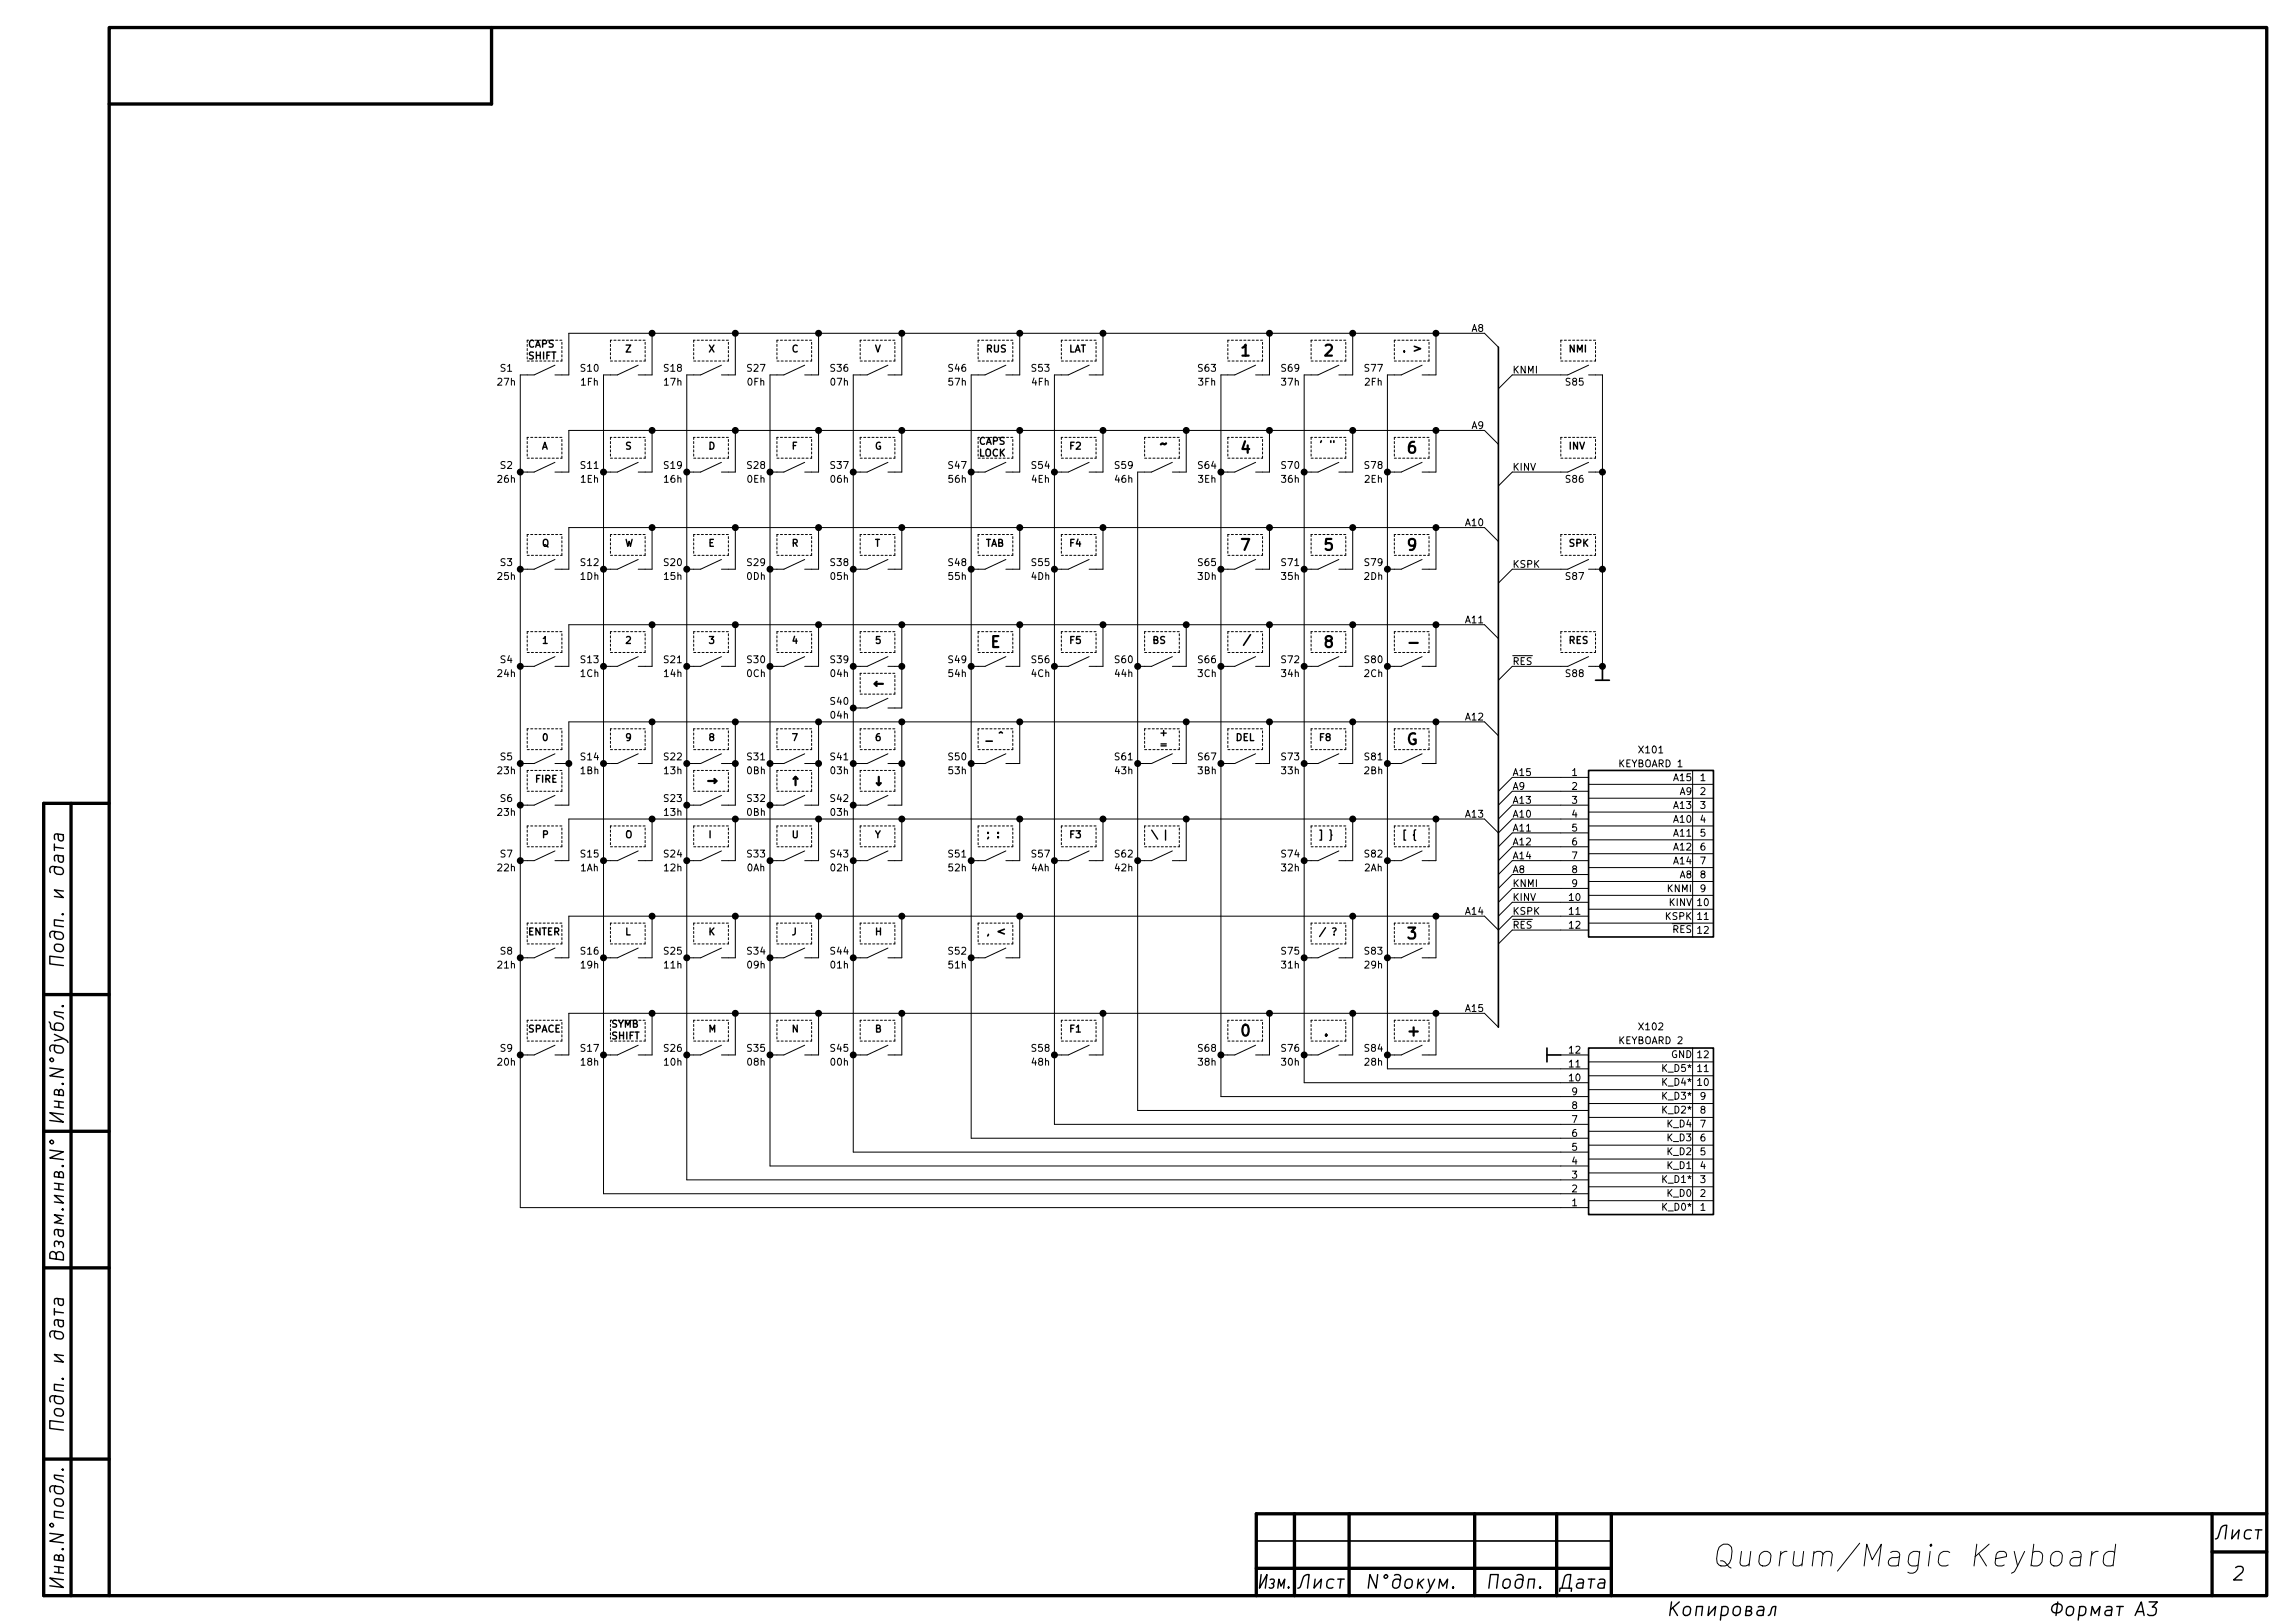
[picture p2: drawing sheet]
<svg xmlns="http://www.w3.org/2000/svg" width="420mm" height="297mm" viewBox="0 0 420 297" stroke-linecap="round" stroke-linejoin="round" font-family="sans-serif">
<defs><g id="words">
<text font-size="5.6" x="322.6" y="286.8">Quorum/Magic Keyboard</text>
<g font-size="3.5">
<text x="11.7" y="197.4" transform="rotate(-90 11.7 197.4)">.N°.</text>
<text x="11.7" y="222.4" transform="rotate(-90 11.7 222.4)">..N°</text>
<text x="11.7" y="282.4" transform="rotate(-90 11.7 282.4)">.N°.</text>
<text x="233.1" y="290.8">.</text>
<text x="256.1" y="290.8">N°.</text>
<text x="409" y="289.3">2</text>
<text x="375.9" y="295.8">A3</text>
</g>
<g font-size="2.8">
<text x="226.8" y="65.2">1</text>
<text x="242.1" y="65.2">2</text>
<text x="226.8" y="83">4</text>
<text x="257.3" y="83">6</text>
<text x="226.8" y="100.7">7</text>
<text x="242.1" y="100.7">5</text>
<text x="257.3" y="100.7">9</text>
<text x="181.1" y="118.5">E</text>
<text x="242.1" y="118.5">8</text>
<text x="257.3" y="136.3">G</text>
<text x="257.3" y="171.9">3</text>
<text x="226.8" y="189.6">0</text>
<text x="242.1" y="189.6">.</text>
<text x="257.3" y="189.6">+</text>
</g>
<g font-size="2.1">
<text x="241.3" y="82.3">' &quot;</text>
<text x="180.3" y="135.6">_ ^</text>
<text x="180.3" y="153.4">; :</text>
</g>
<g font-size="1.8">
<text x="96.5" y="63.6">CAPS</text>
<text x="96.5" y="65.8">SHIFT</text>
<text x="114.3" y="64.5">Z</text>
<text x="129.5" y="64.5">X</text>
<text x="144.8" y="64.5">C</text>
<text x="160" y="64.5">V</text>
<text x="180.3" y="64.5">RUS</text>
<text x="195.6" y="64.5">LAT</text>
<text x="269.5" y="60.7">A8</text>
<text x="287" y="64.5">NMI</text>
<text x="91.2" y="70.6">27h</text>
<text x="91.6" y="68">S1</text>
<text x="106.4" y="68">S10</text>
<text x="106.4" y="70.6">1Fh</text>
<text x="121.6" y="68">S18</text>
<text x="121.7" y="70.6">17h</text>
<text x="136.9" y="68">S27</text>
<text x="136.9" y="70.6">0Fh</text>
<text x="152.1" y="68">S36</text>
<text x="152.1" y="70.6">07h</text>
<text x="173.7" y="68">S46</text>
<text x="173.7" y="70.6">57h</text>
<text x="188.9" y="68">S53</text>
<text x="188.9" y="70.6">4Fh</text>
<text x="219.4" y="68">S63</text>
<text x="219.4" y="70.6">3Fh</text>
<text x="234.6" y="68">S69</text>
<text x="234.7" y="70.6">37h</text>
<text x="249.9" y="68">S77</text>
<text x="249.9" y="70.6">2Fh</text>
<text x="276.9" y="68.4">KNMI</text>
<text x="286.7" y="70.6">S85</text>
<text x="99.1" y="82.3">A</text>
<text x="114.3" y="82.3">S</text>
<text x="129.5" y="82.3">D</text>
<text x="144.8" y="82.3">F</text>
<text x="160" y="82.3">G</text>
<text x="179.1" y="81.4">CAPS</text>
<text x="179.1" y="83.6">LOCK</text>
<text x="195.6" y="82.3">F2</text>
<text x="269.5" y="78.5">A9</text>
<text x="287" y="82.3">INV</text>
<text x="91.2" y="88.4">26h</text>
<text x="91.6" y="85.8">S2</text>
<text x="106.3" y="88.4">1Eh</text>
<text x="106.4" y="85.8">S11</text>
<text x="121.6" y="85.8">S19</text>
<text x="121.7" y="88.4">16h</text>
<text x="136.8" y="88.4">0Eh</text>
<text x="136.9" y="85.8">S28</text>
<text x="152.1" y="85.8">S37</text>
<text x="152.1" y="88.4">06h</text>
<text x="173.7" y="85.8">S47</text>
<text x="173.7" y="88.4">56h</text>
<text x="188.9" y="88.4">4Eh</text>
<text x="188.9" y="85.8">S54</text>
<text x="204.2" y="85.8">S59</text>
<text x="204.2" y="88.4">46h</text>
<text x="219.4" y="88.4">3Eh</text>
<text x="219.4" y="85.8">S64</text>
<text x="234.6" y="85.8">S70</text>
<text x="234.7" y="88.4">36h</text>
<text x="249.8" y="88.4">2Eh</text>
<text x="249.9" y="85.8">S78</text>
<text x="276.9" y="86.1">KINV</text>
<text x="286.7" y="88.4">S86</text>
<text x="99.1" y="100.1">Q</text>
<text x="114.3" y="100.1">W</text>
<text x="129.5" y="100.1">E</text>
<text x="144.8" y="100.1">R</text>
<text x="160" y="100.1">T</text>
<text x="180.3" y="100.1">TAB</text>
<text x="195.6" y="100.1">F4</text>
<text x="268.5" y="96.3">A10</text>
<text x="287" y="100.1">SPK</text>
<text x="91.2" y="106.1">25h</text>
<text x="91.6" y="103.6">S3</text>
<text x="106.3" y="106.1">1Dh</text>
<text x="106.4" y="103.6">S12</text>
<text x="121.6" y="103.6">S20</text>
<text x="121.7" y="106.1">15h</text>
<text x="136.8" y="106.1">0Dh</text>
<text x="136.9" y="103.6">S29</text>
<text x="152.1" y="103.6">S38</text>
<text x="152.1" y="106.1">05h</text>
<text x="173.7" y="103.6">S48</text>
<text x="173.7" y="106.1">55h</text>
<text x="188.8" y="106.1">4Dh</text>
<text x="188.9" y="103.6">S55</text>
<text x="219.3" y="106.1">3Dh</text>
<text x="219.4" y="103.6">S65</text>
<text x="234.6" y="103.6">S71</text>
<text x="234.7" y="106.1">35h</text>
<text x="249.8" y="106.1">2Dh</text>
<text x="249.9" y="103.6">S79</text>
<text x="276.9" y="103.9">KSPK</text>
<text x="286.7" y="106.1">S87</text>
<text x="99.1" y="117.8">1</text>
<text x="114.3" y="117.8">2</text>
<text x="129.5" y="117.8">3</text>
<text x="144.8" y="117.8">4</text>
<text x="160" y="117.8">5</text>
<text x="195.6" y="117.8">F5</text>
<text x="210.8" y="117.8">BS</text>
<text x="268.5" y="114.1">A11</text>
<text x="287" y="117.8">RES</text>
<text x="91.2" y="123.9">24h</text>
<text x="91.6" y="121.4">S4</text>
<text x="106.3" y="123.9">1Ch</text>
<text x="106.4" y="121.4">S13</text>
<text x="121.6" y="121.4">S21</text>
<text x="121.7" y="123.9">14h</text>
<text x="136.8" y="123.9">0Ch</text>
<text x="136.9" y="121.4">S30</text>
<text x="152.1" y="121.4">S39</text>
<text x="152.1" y="123.9">04h</text>
<text x="173.7" y="121.4">S49</text>
<text x="173.7" y="123.9">54h</text>
<text x="188.8" y="123.9">4Ch</text>
<text x="188.9" y="121.4">S56</text>
<text x="204.2" y="121.4">S60</text>
<text x="204.2" y="123.9">44h</text>
<text x="219.3" y="123.9">3Ch</text>
<text x="219.4" y="121.4">S66</text>
<text x="234.6" y="121.4">S72</text>
<text x="234.7" y="123.9">34h</text>
<text x="249.8" y="123.9">2Ch</text>
<text x="249.9" y="121.4">S80</text>
<text x="276.9" y="121.7">RES</text>
<text x="286.7" y="123.9">S88</text>
<text x="152.1" y="129">S40</text>
<text x="152.1" y="131.5">04h</text>
<text x="268.5" y="131.9">A12</text>
<text x="99.1" y="135.6">0</text>
<text x="114.3" y="135.6">9</text>
<text x="129.5" y="135.6">8</text>
<text x="144.8" y="135.6">7</text>
<text x="160" y="135.6">6</text>
<text x="212.1" y="134.7">+</text>
<text x="212.1" y="136.9">=</text>
<text x="226.1" y="135.6">DEL</text>
<text x="241.3" y="135.6">F8</text>
<text x="300.2" y="137.9">X101</text>
<text x="91.2" y="141.7">23h</text>
<text x="91.6" y="139.2">S5</text>
<text x="97.8" y="143.2">FIRE</text>
<text x="106.3" y="141.7">1Bh</text>
<text x="106.4" y="139.2">S14</text>
<text x="121.6" y="139.2">S22</text>
<text x="121.7" y="141.7">13h</text>
<text x="136.8" y="141.7">0Bh</text>
<text x="136.9" y="139.2">S31</text>
<text x="152.1" y="139.2">S41</text>
<text x="152.1" y="141.7">03h</text>
<text x="173.7" y="139.2">S50</text>
<text x="173.7" y="141.7">53h</text>
<text x="204.2" y="139.2">S61</text>
<text x="204.2" y="141.7">43h</text>
<text x="219.3" y="141.7">3Bh</text>
<text x="219.4" y="139.2">S67</text>
<text x="234.6" y="139.2">S73</text>
<text x="234.7" y="141.7">33h</text>
<text x="249.8" y="141.7">2Bh</text>
<text x="249.9" y="139.2">S81</text>
<text x="276.9" y="142">A15</text>
<text x="287.8" y="142">1</text>
<text x="296.4" y="140.4">KEYBOARD 1</text>
<text x="306.4" y="143">A15</text>
<text x="311.3" y="143">1</text>
<text x="91.2" y="149.3">23h</text>
<text x="91.6" y="146.8">S6</text>
<text x="121.6" y="146.8">S23</text>
<text x="121.7" y="149.3">13h</text>
<text x="136.8" y="149.3">0Bh</text>
<text x="136.9" y="146.8">S32</text>
<text x="152.1" y="146.8">S42</text>
<text x="152.1" y="149.3">03h</text>
<text x="268.5" y="149.6">A13</text>
<text x="276.9" y="144.6">A9</text>
<text x="276.9" y="147.1">A13</text>
<text x="276.9" y="149.6">A10</text>
<text x="287.8" y="144.6">2</text>
<text x="287.8" y="147.1">3</text>
<text x="287.8" y="149.6">4</text>
<text x="306.4" y="148">A13</text>
<text x="307.5" y="145.5">A9</text>
<text x="311.3" y="145.5">2</text>
<text x="311.3" y="148">3</text>
<text x="99.1" y="153.4">P</text>
<text x="114.3" y="153.4">O</text>
<text x="129.5" y="153.4">I</text>
<text x="144.8" y="153.4">U</text>
<text x="160" y="153.4">Y</text>
<text x="195.6" y="153.4">F3</text>
<text x="276.9" y="152.2">A11</text>
<text x="276.9" y="154.7">A12</text>
<text x="287.8" y="152.2">5</text>
<text x="287.8" y="154.7">6</text>
<text x="306.4" y="150.6">A10</text>
<text x="306.4" y="153.1">A11</text>
<text x="306.4" y="155.7">A12</text>
<text x="311.3" y="150.6">4</text>
<text x="311.3" y="153.1">5</text>
<text x="311.3" y="155.7">6</text>
<text x="91.2" y="159.5">22h</text>
<text x="91.6" y="156.9">S7</text>
<text x="106.3" y="159.5">1Ah</text>
<text x="106.4" y="156.9">S15</text>
<text x="121.6" y="156.9">S24</text>
<text x="121.7" y="159.5">12h</text>
<text x="136.8" y="159.5">0Ah</text>
<text x="136.9" y="156.9">S33</text>
<text x="152.1" y="156.9">S43</text>
<text x="152.1" y="159.5">02h</text>
<text x="173.7" y="156.9">S51</text>
<text x="173.7" y="159.5">52h</text>
<text x="188.8" y="159.5">4Ah</text>
<text x="188.9" y="156.9">S57</text>
<text x="204.2" y="156.9">S62</text>
<text x="204.2" y="159.5">42h</text>
<text x="234.6" y="156.9">S74</text>
<text x="234.7" y="159.5">32h</text>
<text x="249.8" y="159.5">2Ah</text>
<text x="249.9" y="156.9">S82</text>
<text x="276.9" y="157.3">A14</text>
<text x="276.9" y="159.8">A8</text>
<text x="287.8" y="157.3">7</text>
<text x="287.8" y="159.8">8</text>
<text x="306.4" y="158.2">A14</text>
<text x="307.5" y="160.7">A8</text>
<text x="311.3" y="158.2">7</text>
<text x="311.3" y="160.7">8</text>
<text x="268.5" y="167.4">A14</text>
<text x="276.9" y="162.3">KNMI</text>
<text x="276.9" y="167.4">KSPK</text>
<text x="276.9" y="164.9">KINV</text>
<text x="287.3" y="164.9">10</text>
<text x="287.3" y="167.4">11</text>
<text x="287.8" y="162.3">9</text>
<text x="305.2" y="163.3">KNMI</text>
<text x="305.5" y="165.8">KINV</text>
<text x="310.8" y="165.8">10</text>
<text x="311.3" y="163.3">9</text>
<text x="96.5" y="171.2">ENTER</text>
<text x="114.3" y="171.2">L</text>
<text x="129.5" y="171.2">K</text>
<text x="144.8" y="171.2">J</text>
<text x="160" y="171.2">H</text>
<text x="276.9" y="170">RES</text>
<text x="287.3" y="170">12</text>
<text x="304.9" y="168.4">KSPK</text>
<text x="306.2" y="170.8">RES</text>
<text x="310.8" y="168.4">11</text>
<text x="310.8" y="170.9">12</text>
<text x="91.2" y="177.3">21h</text>
<text x="91.6" y="174.7">S8</text>
<text x="106.4" y="174.7">S16</text>
<text x="106.4" y="177.3">19h</text>
<text x="121.6" y="174.7">S25</text>
<text x="121.7" y="177.3">11h</text>
<text x="136.9" y="174.7">S34</text>
<text x="136.9" y="177.3">09h</text>
<text x="152.1" y="174.7">S44</text>
<text x="152.1" y="177.3">01h</text>
<text x="173.7" y="174.7">S52</text>
<text x="173.7" y="177.3">51h</text>
<text x="234.6" y="174.7">S75</text>
<text x="234.7" y="177.3">31h</text>
<text x="249.9" y="174.7">S83</text>
<text x="249.9" y="177.3">29h</text>
<text x="268.5" y="185.2">A15</text>
<text x="96.5" y="189">SPACE</text>
<text x="111.8" y="188.1">SYMB</text>
<text x="111.8" y="190.2">SHIFT</text>
<text x="129.5" y="189">M</text>
<text x="144.8" y="189">N</text>
<text x="160" y="189">B</text>
<text x="195.6" y="189">F1</text>
<text x="296.4" y="191.1">KEYBOARD 2</text>
<text x="300.2" y="188.6">X102</text>
<text x="91.2" y="195">20h</text>
<text x="91.6" y="192.5">S9</text>
<text x="106.4" y="192.5">S17</text>
<text x="106.4" y="195">18h</text>
<text x="121.6" y="192.5">S26</text>
<text x="121.7" y="195">10h</text>
<text x="136.9" y="192.5">S35</text>
<text x="136.9" y="195">08h</text>
<text x="152.1" y="192.5">S45</text>
<text x="152.1" y="195">00h</text>
<text x="188.9" y="192.5">S58</text>
<text x="189" y="195">48h</text>
<text x="219.4" y="192.5">S68</text>
<text x="219.5" y="195">38h</text>
<text x="234.6" y="192.5">S76</text>
<text x="234.7" y="195">30h</text>
<text x="249.9" y="192.5">S84</text>
<text x="249.9" y="195">28h</text>
<text x="287.3" y="197.9">10</text>
<text x="287.3" y="195.4">11</text>
<text x="287.3" y="192.8">12</text>
<text x="304.4" y="196.2">K_D5*</text>
<text x="305.9" y="193.6">GND</text>
<text x="310.8" y="196.2">11</text>
<text x="310.8" y="193.7">12</text>
<text x="287.8" y="203">8</text>
<text x="287.8" y="200.4">9</text>
<text x="304.4" y="203.8">K_D2*</text>
<text x="304.4" y="201.3">K_D3*</text>
<text x="304.4" y="198.7">K_D4*</text>
<text x="310.8" y="198.7">10</text>
<text x="311.3" y="203.8">8</text>
<text x="311.3" y="201.3">9</text>
<text x="287.8" y="208.1">6</text>
<text x="287.8" y="205.5">7</text>
<text x="305.2" y="208.9">K_D3</text>
<text x="305.2" y="206.3">K_D4</text>
<text x="311.3" y="208.9">6</text>
<text x="311.3" y="206.4">7</text>
<text x="287.8" y="215.7">3</text>
<text x="287.8" y="213.1">4</text>
<text x="287.8" y="210.6">5</text>
<text x="305.2" y="214">K_D1</text>
<text x="305.2" y="211.4">K_D2</text>
<text x="311.3" y="214">4</text>
<text x="311.3" y="211.4">5</text>
<text x="287.8" y="220.8">1</text>
<text x="287.8" y="218.2">2</text>
<text x="304.4" y="221.6">K_D0*</text>
<text x="304.4" y="216.5">K_D1*</text>
<text x="305.2" y="219">K_D0</text>
<text x="311.3" y="221.6">1</text>
<text x="311.3" y="219.1">2</text>
<text x="311.3" y="216.5">3</text>
</g>
</g></defs>
<g fill="none" stroke="#000" stroke-width=".61">
<path d="M20 5h395v287h-395zM90 5v14h-70M13 147v145M20 147h-12v145h12M8 182h12M8 207h12M8 232h12M8 267h12M237 277v15M247 277v15M270 277v15M285 277v15"/>
<path d="M295 277v15M405 277v15M415 277h-185v15M230 287h65M405 284h10"/>
</g>
<g fill="none" stroke="#000" stroke-width=".25">
<path d="M10 154.5v1.2M10 155.1l1.6 .2M10.2 158.6l-.1 .1a.86 .86 0 0 0 .3 1.3h1a.71 .71 0 0 0-.3-1.2l-1.5-.2-.3 .1-.2 .3 .1 .7M10.5 156.6l.2 .8a.54 .54 0 0 0 .8 .3l.1-.2-.1-.8M10.5 152.6l.2 .9a.54 .54 0 0 0 .8 .3l.1-.2-.1-.8M11.6 156.7l-1.5-.1-.1 .2 .1 .8M11.6 152.8l-1.5-.1-.1 .2 .1 .8M210.8 151.9l1.1 1.7M213.4 151.9v1.9M241.6 151.9h.3v1.9h-.3M243.5 151.9h.1l.1 .8 .2 .1-.2 .2-.1 .8h-.1M257.4 151.9h-.4v1.9h.4"/>
<path d="M259.2 151.9h-.2l-.1 .8-.2 .1 .2 .2 .1 .8h.2M10.1 173l.3-.2 .7 .1a.69 .69 0 0 1 .5 .6 .69 .69 0 0 1-.5 .7l-.7-.1a.75 .75 0 0 1-.3-1.1zM10.2 170.5l-.1 .1a.86 .86 0 0 0 .3 1.2l.7 .1a.66 .66 0 0 0 .6-.6 .66 .66 0 0 0-.6-.7l-1.5-.2-.3 .1-.2 .3 .1 .8M11.4 167.3l.1-.1 .1 .1-.1 .1-.1-.1h.2M11.6 175.3l-2.5-.3v1.4l2.5 .3M11.6 168.5l-1.6-.2v1.1l1.6 .2M11.6 163.1l-1.6-.2 1.6 1.4-1.6-.2M242.7 169.8l-1.1 1.6M244 169.9l.4-.1 .2 .2-.4 .6M244.2 171v.1M9 187l.2 .4v.5l.3 .4 .2 .1 1.4 .2a.66 .66 0 0 0 .6-.6 .66 .66 0 0 0-.6-.7l-.7-.1-.3 .2a.85 .85 0 0 0 .1 1.1M10 189.3l2.2 1.1 .2 .4"/>
<path d="M10.8 199.8l.1-.3 .4-.1 .2 .2 .1 .2v.7l-1.6-.2 .1-.8 .2-.1 .4 .2 .1 .8M11.4 198.4l.1-.1 .1 .1-.1 .1-.1-.1h.2M11.4 184.1l.1-.1 .1 .2-.1 .1-.1-.2 .2 .1M11.6 185.4l-1.6-.2 .1 .5 1.2 .4 .3 .4M11.6 190.1l-1.6 .4M9.1 210.5l2.5 .3-2.5 1.1 2.5 .3M9.2 208.7l.3-.1 .2 .2 .1 .3-.1 .2-.2 .1-.3-.2-.1-.2zM10 202.6l1.6 .2M10 201.5l1.6 .2M10.8 214.9l.1-.4 .4-.1 .2 .2 .1 .2v.8l-1.6-.2 .1-.9 .2-.1 .4 .2 .1 .9M10.8 201.6v1.1M11.4 213.4l.1-.1 .1 .1-.1 .1-.1-.1h.2"/>
<path d="M11.6 203.9l-2.5-.3 2.5 1.8-2.5-.3M10 239.5v1.2M10.1 228.2l-.1-.3 .1-.7 .3-.1 .4 .4 .1-.2 .4-.1 .3 .4-.1 .7M10.3 229.6l.1-.3a.72 .72 0 0 1 1.2 .4v.9l-2.5-.3v-.8a.61 .61 0 0 1 .7-.5 .61 .61 0 0 1 .5 .6v.8M10.5 225l.2 .9a.52 .52 0 0 0 .8 .3l.1-.2-.1-.9M10.5 237.7l.2 .8a.54 .54 0 0 0 .8 .3l.1-.2-.1-.8M10.8 227.5v.3M11.6 225.2l-1.5-.1-.1 .2 .1 .7M11.6 222.5l-1.6-.2 1.3 .9-1.3 .6 1.6 .2M11.6 237.8l-1.5-.1-.1 .2 .1 .8M10 240.1l1.6 .2M10.1 258l.3-.2 .7 .1a.69 .69 0 0 1 .5 .6 .69 .69 0 0 1-.5 .7l-.7-.1a.75 .75 0 0 1-.3-1.1z"/>
<path d="M10.2 255.5l-.1 .1a.86 .86 0 0 0 .3 1.3h.7a.66 .66 0 0 0 .6-.6 .66 .66 0 0 0-.6-.7l-1.5-.2-.3 .1-.2 .3 .1 .8M10.2 243.6l-.1 .1a.86 .86 0 0 0 .3 1.3h1a.71 .71 0 0 0-.3-1.2l-1.5-.2-.3 .1-.2 .3 .1 .7M10.5 241.6l.2 .8a.54 .54 0 0 0 .8 .4l.1-.3-.1-.8M11.4 252.3l.1-.1 .1 .2-.1 .1-.1-.2 .2 .1M11.6 253.6l-1.6-.2v1l1.6 .2M11.6 248.1l-1.6-.2 1.6 1.4-1.6-.2M11.6 241.7l-1.5-.1-.1 .2 .1 .8M10.1 274.5l.3-.2 .7 .1a.69 .69 0 0 1 .5 .6 .69 .69 0 0 1-.5 .7l-.7-.1a.75 .75 0 0 1-.3-1.1zM10.2 272l-.1 .1a.86 .86 0 0 0 .3 1.2l.7 .1a.66 .66 0 0 0 .6-.6 .66 .66 0 0 0-.6-.7l-1.5-.2-.3 .1-.2 .3 .1 .8M11.4 268.9l.1-.1 .1 .2-.1 .1-.1-.2 .2 .1M11.6 260.3l-2.5-.3v1.4l2.5 .3M11.6 270.2l-1.6-.2 .1 .5 1.2 .5 .3 .3"/>
<path d="M408.8 280l-.2 1.6 1.3-1.6-.2 1.6M412.9 280h1.2M413.5 280l-.2 1.6M10 287.7l1.6 .2M10 286.7l1.6 .2M10.8 285l.1-.4h.4l.2 .1 .1 .3v.7l-1.6-.2 .1-.8 .2-.1 .4 .1 .1 .9M10.8 286.8v1M11.4 283.5l.1-.1 .1 .2-.1 .1-.1-.2 .2 .1M11.6 289.1l-2.5-.3 2.5 1.7-2.5-.3M230.9 288.2l-.3 2.5 1.4-2.5-.4 2.5M232.5 289.1l.2-.1 .5 .1a.49 .49 0 0 1-.2 .7 .46 .46 0 0 1 .2 .5 .46 .46 0 0 1-.3 .4l-.5-.2M233.9 290.7l.2-1.7 .4 1.3 .7-1.3-.2 1.7"/>
<path d="M235.9 290.4v.3M237.6 290.7l.4-.2 .1-.2 .4-1.4a.98 .98 0 0 1 1.2-.7l-.3 2.5M240.8 289l-.2 1.7 1.3-1.7-.2 1.7M244.2 289.1a.86 .86 0 0 0-1.2 .4l-.1 .7 .2 .3 .2 .2 .7-.2M244.9 289h1.2M245.5 289l-.2 1.7M252.2 288.2l-.3 2.5-1.1-2.5-.3 2.5M253.5 288.3l.3-.1 .2 .1 .1 .2-.2 .3-.2 .1-.3-.1v-.3zM255.3 288.3l.7-.1 .3 .2 .1 .3-.2 1.5a.67 .67 0 0 1-.6 .5 .67 .67 0 0 1-.7-.5l.1-.7 .2-.3a.82 .82 0 0 1 1.2 0M262.7 289l-1.2 2.2-.3 .3M263.4 290.7l.2-1.7 .6 1.3 .8-1.3-.2 1.7M266 290.4l.1 .1-.1 .2-.1-.2 .1-.1v.3"/>
<path d="M272.6 290.7l.3-2.5h1.4l-.3 2.5M275.5 289.1a.64 .64 0 0 1 1 .4l-.1 .7a.69 .69 0 0 1-.6 .5 .69 .69 0 0 1-.7-.5l.1-.7zM277.7 288.3l.8-.1 .3 .2 .1 .3-.2 1.5a.67 .67 0 0 1-.7 .5 .67 .67 0 0 1-.6-.5v-.7a.82 .82 0 0 1 1.4-.3M279.7 290.7l.2-1.7h1l-.2 1.7M282 290.4l.1 .1-.2 .2-.1-.2 .2-.1-.1 .3M285.5 291.2l.1-.5h2.1v.5M286 290.7l.6-2.3 .4-.2h.6l-.4 2.5M288.9 289.1l.2-.1 .7 .1 .1 .3-.2 1.3M289.9 289.6l-.9 .1a.5 .5 0 0 0-.4 .5 .5 .5 0 0 0 .3 .5l.9-.2M290.8 289h1.2M291.4 289l-.2 1.7M292.8 289.1l.2-.1 .7 .1 .1 .3-.2 1.3"/>
<path d="M293.8 289.6l-.9 .1a.5 .5 0 0 0-.4 .5 .5 .5 0 0 0 .3 .5l.9-.2M306 293.2l-.3 2.5M306.2 294.2l.9 1.5M307.4 293.2l-1.6 1.4M308.4 294.2a.66 .66 0 0 1 .6-.2 .66 .66 0 0 1 .5 .5l-.1 .7a.67 .67 0 0 1-.6 .5 .67 .67 0 0 1-.7-.5zM310.4 295.7l.2-1.7h1.1l-.2 1.7M312.9 294l-.2 1.7 1.4-1.7-.2 1.7M315.3 294.1l.2-.1 .7 .1 .2 .4-.1 .7a.81 .81 0 0 1-1.2 .3M315.3 294l-.3 2.5M317.5 294.2a.64 .64 0 0 1 .6-.2 .64 .64 0 0 1 .5 .5v.7a.69 .69 0 0 1-.7 .5 .69 .69 0 0 1-.7-.5zM319.7 294.8l.8-.1 .2-.2-.1-.4-.8-.1-.2 1.7h.7l.2-.2 .2-.3-.1-.2-.3-.2M321.9 294.1l.2-.1 .7 .1 .1 .3-.1 1.3"/>
<path d="M322.9 294.6l-.9 .1a.55 .55 0 0 0-.3 .8l.2 .2 .9-.2M323.7 295.7l.4-.4 .4-1.2 .6-.1-.2 1.7M380.7 294.1l.3-.1 .7 .1 .2 .4-.1 .7a.82 .82 0 0 1-1.2 .3M382.8 295.7l.2-1.7 .6 1.3 .9-1.3-.3 1.7M385.6 294.1l.3-.1 .7 .1 .1 .3-.2 1.3M386.6 294.6l-.8 .1a.52 .52 0 0 0-.4 .8l.2 .2 .9-.2M387.5 294h1.2M388.1 294l-.2 1.7M390.9 295.7l1.1-2.5 .5 2.5M391.2 295h1.2M393.4 293.2h1.6l-1 .9h.4l.3 .3 .1 .2-.2 .8-.4 .3h-.7l-.3-.3M405.6 281.6l.4-.1 .1-.2 .4-1.4a.98 .98 0 0 1 1.2-.7l-.3 2.4"/>
<path d="M412.2 280.1a.86 .86 0 0 0-1.3 .4v.9l.4 .2 .7-.1"/>
</g>
<g fill="none" stroke="#000" stroke-width=".3">
<path d="M257.1 64.2v.2M258.9 63.4l1.2 .4-1.2 .4M274.3 63.5v124.5M244.2 80.7v.3M228.9 116.2l-1.2 1.9M292.1 124.5h2.5M293.4 122v2.5M290.8 141h22.9v30.5h-22.9zM180.9 171l-.1 .3M183.9 170.1l-1.2 .4 1.2 .4M283.2 191.8v2.5M283.2 193.1h2.5"/>
<path d="M290.8 191.8h22.9v30.5h-22.9zM230 282h65"/>
</g>
<g fill="none" stroke="#000" stroke-width=".18">
<path d="M101.6 66.8l-3.8 1.8h-2.6v152.4h195.6M116.8 66.8l-3.8 1.8h-2.5v149.9h180.3M119.4 61v7.6h-2.6M119.4 78.8v7.6h-2.6M132.1 66.8l-3.8 1.8h-2.6v147.3h165.1M134.6 61v7.6h-2.5M134.6 78.8v7.6h-2.5M147.3 66.8l-3.8 1.8h-2.5v144.8h149.8M149.9 61v7.6h-2.6M149.9 78.8v7.6h-2.6M162.6 66.8l-3.9 1.8h-2.5v142.3h134.6M165.1 61v7.6h-2.5"/>
<path d="M165.1 78.8v7.6h-2.5M184.1 66.8l-3.8 1.8h-2.5v139.7h113M186.7 61v7.6h-2.6M186.7 78.8v7.6h-2.6M199.4 66.8l-3.8 1.8h-2.6v137.2h97.8M201.9 61v7.6h-2.5M201.9 78.8v7.6h-2.5M217.2 78.8v7.6h-2.6M229.9 66.8l-3.8 1.8h-2.6v132.1h67.3M232.4 61v7.6h-2.5M232.4 78.8v7.6h-2.5M245.1 66.8l-3.8 1.8h-2.5v129.6h52"/>
<path d="M247.6 61v7.6h-2.5M247.6 78.8v7.6h-2.5M260.3 66.8l-3.8 1.8h-2.5v127h36.8M262.9 61v7.6h-2.6M262.9 78.8v7.6h-2.6M274.3 63.5l-2.5-2.5h-167.7v7.6h-2.5M290.8 66.8l-3.8 1.8h-10.1l-2.6 2.6M290.8 68.6h2.6v53.4h-2.6M101.6 84.6l-3.8 1.8h-2.6M116.8 84.6l-3.8 1.8h-2.5M119.4 96.6v7.6h-2.6M132.1 84.6l-3.8 1.8h-2.6"/>
<path d="M134.6 96.6v7.6h-2.5M147.3 84.6l-3.8 1.8h-2.5M149.9 96.6v7.6h-2.6M162.6 84.6l-3.9 1.8h-2.5M165.1 96.6v7.6h-2.5M184.1 84.6l-3.8 1.8h-2.5M186.7 96.6v7.6h-2.6M199.4 84.6l-3.8 1.8h-2.6M201.9 96.6v7.6h-2.5M214.6 84.6l-3.8 1.8h-2.5v116.8h82.5M229.9 84.6l-3.8 1.8h-2.6M232.4 96.6v7.6h-2.5"/>
<path d="M245.1 84.6l-3.8 1.8h-2.5M247.6 96.6v7.6h-2.5M260.3 84.6l-3.8 1.8h-2.5M262.9 96.6v7.6h-2.6M274.3 81.3l-2.5-2.5h-167.7v7.6h-2.5M274.3 99.1l-2.5-2.5h-167.7v7.6h-2.5M290.8 84.6l-3.8 1.8h-10.1l-2.6 2.5M290.8 86.4h2.6M101.6 102.4l-3.8 1.8h-2.6M116.8 102.4l-3.8 1.8h-2.5M119.4 114.3v7.7h-2.6M132.1 102.4l-3.8 1.8h-2.6"/>
<path d="M134.6 114.3v7.7h-2.5M147.3 102.4l-3.8 1.8h-2.5M149.9 114.3v7.7h-2.6M162.6 102.4l-3.9 1.8h-2.5M165.1 114.3v15.3h-2.5M184.1 102.4l-3.8 1.8h-2.5M186.7 114.3v7.7h-2.6M199.4 102.4l-3.8 1.8h-2.6M201.9 114.3v7.7h-2.5M217.2 114.3v7.7h-2.6M229.9 102.4l-3.8 1.8h-2.6M232.4 114.3v7.7h-2.5"/>
<path d="M245.1 102.4l-3.8 1.8h-2.5M247.6 114.3v7.7h-2.5M260.3 102.4l-3.8 1.8h-2.5M262.9 114.3v7.7h-2.6M274.3 116.9l-2.5-2.6h-167.7v7.7h-2.5M290.8 102.4l-3.8 1.8h-10.1l-2.6 2.5M290.8 104.2h2.6M101.6 120.2l-3.8 1.8h-2.6M101.6 138l-3.8 1.7h-2.6M101.6 139.7h2.5M116.8 120.2l-3.8 1.8h-2.5M116.8 138l-3.8 1.7h-2.5"/>
<path d="M119.4 132.1v7.6h-2.6M132.1 120.2l-3.8 1.8h-2.6M132.1 138l-3.8 1.7h-2.6M132.1 139.7h2.5M134.6 132.1v15.3h-2.5M147.3 120.2l-3.8 1.8h-2.5M147.3 138l-3.8 1.7h-2.5M147.3 139.7h2.6M149.9 132.1v15.3h-2.6M162.6 120.2l-3.9 1.8h-2.5M162.6 122h2.5M162.6 138l-3.9 1.7h-2.5"/>
<path d="M162.6 139.7h2.5M162.6 127.8l-3.9 1.8h-2.5M165.1 132.1v15.3h-2.5M184.1 120.2l-3.8 1.8h-2.5M184.1 138l-3.8 1.7h-2.5M186.7 132.1v7.6h-2.6M199.4 120.2l-3.8 1.8h-2.6M214.6 120.2l-3.8 1.8h-2.5M214.6 138l-3.8 1.7h-2.5M217.2 132.1v7.6h-2.6M229.9 120.2l-3.8 1.8h-2.6M229.9 138l-3.8 1.7h-2.6"/>
<path d="M232.4 132.1v7.6h-2.5M245.1 120.2l-3.8 1.8h-2.5M245.1 138l-3.8 1.7h-2.5M247.6 132.1v7.6h-2.5M260.3 120.2l-3.8 1.8h-2.5M260.3 138l-3.8 1.7h-2.5M262.9 132.1v7.6h-2.6M274.3 134.7l-2.5-2.6h-167.7v15.3h-2.5M290.8 120.2l-3.8 1.8h-10.1l-2.6 2.5M101.6 145.6l-3.8 1.8h-2.6M101.6 155.7l-3.8 1.8h-2.6M116.8 155.7l-3.8 1.8h-2.5"/>
<path d="M119.4 149.9v7.6h-2.6M132.1 145.6l-3.8 1.8h-2.6M132.1 155.7l-3.8 1.8h-2.6M134.6 149.9v7.6h-2.5M147.3 145.6l-3.8 1.8h-2.5M147.3 155.7l-3.8 1.8h-2.5M149.9 149.9v7.6h-2.6M162.6 145.6l-3.9 1.8h-2.5M162.6 155.7l-3.9 1.8h-2.5M165.1 149.9v7.6h-2.5M184.1 155.7l-3.8 1.8h-2.5M186.7 149.9v7.6h-2.6"/>
<path d="M199.4 155.7l-3.8 1.8h-2.6M201.9 149.9v7.6h-2.5M214.6 155.7l-3.8 1.8h-2.5M217.2 149.9v7.6h-2.6M245.1 155.7l-3.8 1.8h-2.5M247.6 149.9v7.6h-2.5M260.3 155.7l-3.8 1.8h-2.5M262.9 149.9v7.6h-2.6M290.8 147.4h-13.9l-2.6 2.5M290.8 149.9h-13.9l-2.6 2.5-2.5-2.5h-167.7v7.6h-2.5M290.8 157.5h-13.9l-2.6 2.6M290.8 158.8h22.9"/>
<path d="M290.8 156.2h22.9M290.8 153.7h22.9M290.8 151.2h22.9M290.8 148.6h22.9M290.8 146.1h22.9M290.8 143.5h22.9M290.8 142.3h-13.9l-2.6 2.5M290.8 144.8h-13.9l-2.6 2.6M290.8 152.4h-13.9l-2.6 2.6M290.8 155h-13.9l-2.6 2.5M309.9 141v30.5M101.6 173.5l-3.8 1.8h-2.6"/>
<path d="M116.8 173.5l-3.8 1.8h-2.5M119.4 167.7v7.6h-2.6M132.1 173.5l-3.8 1.8h-2.6M134.6 167.7v7.6h-2.5M147.3 173.5l-3.8 1.8h-2.5M149.9 167.7v7.6h-2.6M162.6 173.5l-3.9 1.8h-2.5M165.1 167.7v7.6h-2.5M184.1 173.5l-3.8 1.8h-2.5M186.7 167.7v7.6h-2.6M245.1 173.5l-3.8 1.8h-2.5M247.6 167.7v7.6h-2.5"/>
<path d="M260.3 173.5l-3.8 1.8h-2.5M262.9 167.7v7.6h-2.6M290.8 167.7h-13.9l-2.6 2.5-2.5-2.5h-167.7v7.6h-2.5M290.8 168.9h22.9M290.8 166.4h22.9M290.8 163.9h22.9M290.8 161.3h22.9M290.8 165.1h-13.9l-2.6 2.6M290.8 170.2h-13.9l-2.6 2.6M290.8 160.1h-13.9l-2.6 2.5M290.8 162.6h-13.9l-2.6 2.5M101.6 191.3l-3.8 1.8h-2.6"/>
<path d="M116.8 191.3l-3.8 1.8h-2.5M119.4 185.5v7.6h-2.6M132.1 191.3l-3.8 1.8h-2.6M134.6 185.5v7.6h-2.5M147.3 191.3l-3.8 1.8h-2.5M149.9 185.5v7.6h-2.6M162.6 191.3l-3.9 1.8h-2.5M165.1 185.5v7.6h-2.5M199.4 191.3l-3.8 1.8h-2.6M201.9 185.5v7.6h-2.5M229.9 191.3l-3.8 1.8h-2.6M232.4 185.5v7.6h-2.5"/>
<path d="M245.1 191.3l-3.8 1.8h-2.5M247.6 185.5v7.6h-2.5M260.3 191.3l-3.8 1.8h-2.5M262.9 185.5v7.6h-2.6M274.3 188l-2.5-2.5h-167.7v7.6h-2.5M285.7 193.1h5.1M290.8 194.3h22.9M290.8 196.9h22.9M290.8 199.4h22.9M309.9 191.8v30.5M290.8 202h22.9M290.8 204.5h22.9"/>
<path d="M290.8 207h22.9M290.8 209.6h22.9M290.8 212.1h22.9M290.8 214.7h22.9M290.8 217.2h22.9M290.8 219.7h22.9M314.7 283.2a1.37 1.37 0 0 1 2.3 0 3.3 3.3 0 0 1-.8 3.2l-.4 .2h-.7l-.7-.6-.1-.7 .2-1.4zM315 285.7l.7 .1 .9 1 .3 .2M318.8 283.9l-.3 2.1 .2 .4a1.17 1.17 0 0 0 1.5-.2M320.5 283.9l-.3 2.7M387.1 284.1a1.31 1.31 0 0 0-1.9 .6l-.2 1.1 .3 .6 .4 .2h.8l.4-.2M387.3 282.6l-.5 4"/>
</g>
<g fill="none" stroke="#000" stroke-width=".18" stroke-dasharray=".4 .4">
<path d="M96.5 66.1h6.4M96.5 62.3v3.8M102.9 62.3h-6.4M102.9 66.1v-3.8M111.8 66.1h6.3M111.8 62.3v3.8M118.1 66.1v-3.8M118.1 62.3h-6.3M127 66.1h6.3M127 62.3v3.8M133.3 66.1v-3.8M133.3 62.3h-6.3"/>
<path d="M142.2 66.1h6.4M142.2 62.3v3.8M148.6 62.3h-6.4M148.6 66.1v-3.8M157.5 66.1h6.3M157.5 62.3v3.8M163.8 66.1v-3.8M163.8 62.3h-6.3M179.1 62.3v3.8M179.1 66.1h6.3M185.4 62.3h-6.3M185.4 66.1v-3.8"/>
<path d="M194.3 62.3v3.8M194.3 66.1h6.4M200.7 62.3h-6.4M200.7 66.1v-3.8M224.8 62.3v3.8M224.8 66.1h6.3M231.1 62.3h-6.3M231.1 66.1v-3.8M240 62.3v3.8M240 66.1h6.4M246.4 62.3h-6.4M246.4 66.1v-3.8"/>
<path d="M255.3 66.1h6.3M255.3 62.3v3.8M261.6 62.3h-6.3M261.6 66.1v-3.8M285.7 62.3v3.8M285.7 66.1h6.4M292.1 62.3h-6.4M292.1 66.1v-3.8M96.5 97.8v3.8M96.5 80v3.9M96.5 83.9h6.4M102.9 80h-6.4"/>
<path d="M102.9 83.9v-3.9M102.9 97.8h-6.4M111.8 80v3.9M111.8 97.8v3.8M111.8 83.9h6.3M118.1 97.8h-6.3M118.1 83.9v-3.9M118.1 80h-6.3M127 97.8v3.8M127 83.9h6.3M127 80v3.9M133.3 97.8h-6.3"/>
<path d="M133.3 83.9v-3.9M133.3 80h-6.3M142.2 83.9h6.4M142.2 97.8v3.8M142.2 80v3.9M148.6 97.8h-6.4M148.6 83.9v-3.9M148.6 80h-6.4M157.5 80v3.9M157.5 83.9h6.3M157.5 97.8v3.8M163.8 97.8h-6.3"/>
<path d="M163.8 80h-6.3M163.8 83.9v-3.9M179.1 97.8v3.8M179.1 80v3.9M179.1 83.9h6.3M185.4 97.8h-6.3M185.4 80h-6.3M185.4 83.9v-3.9M194.3 80v3.9M194.3 83.9h6.4M194.3 97.8v3.8M200.7 80h-6.4"/>
<path d="M200.7 83.9v-3.9M200.7 97.8h-6.4M209.5 80v3.9M209.5 83.9h6.4M215.9 83.9v-3.9M215.9 80h-6.4M224.8 80v3.9M224.8 83.9h6.3M224.8 97.8v3.8M231.1 80h-6.3M231.1 83.9v-3.9M231.1 97.8h-6.3"/>
<path d="M240 80v3.9M240 83.9h6.4M240 97.8v3.8M246.4 83.9v-3.9M246.4 80h-6.4M246.4 97.8h-6.4M255.3 97.8v3.8M255.3 80v3.9M255.3 83.9h6.3M261.6 97.8h-6.3M261.6 80h-6.3M261.6 83.9v-3.9"/>
<path d="M285.7 80v3.9M285.7 83.9h6.4M285.7 97.8v3.8M292.1 80h-6.4M292.1 83.9v-3.9M292.1 97.8h-6.4M96.5 119.4h6.4M96.5 115.6v3.8M96.5 101.6h6.4M102.9 119.4v-3.8M102.9 115.6h-6.4M102.9 101.6v-3.8"/>
<path d="M111.8 119.4h6.3M111.8 115.6v3.8M111.8 101.6h6.3M118.1 119.4v-3.8M118.1 115.6h-6.3M118.1 101.6v-3.8M127 119.4h6.3M127 115.6v3.8M127 101.6h6.3M133.3 119.4v-3.8M133.3 115.6h-6.3M133.3 101.6v-3.8"/>
<path d="M142.2 101.6h6.4M142.2 119.4h6.4M142.2 115.6v3.8M148.6 101.6v-3.8M148.6 119.4v-3.8M148.6 115.6h-6.4M157.5 101.6h6.3M157.5 115.6v3.8M157.5 119.4h6.3M163.8 101.6v-3.8M163.8 115.6h-6.3M163.8 119.4v-3.8"/>
<path d="M179.1 101.6h6.3M179.1 115.6v3.8M179.1 119.4h6.3M185.4 115.6h-6.3M185.4 119.4v-3.8M185.4 101.6v-3.8M194.3 115.6v3.8M194.3 119.4h6.4M194.3 101.6h6.4M200.7 115.6h-6.4M200.7 119.4v-3.8M200.7 101.6v-3.8"/>
<path d="M209.5 115.6v3.8M209.5 119.4h6.4M215.9 115.6h-6.4M215.9 119.4v-3.8M224.8 115.6v3.8M224.8 119.4h6.3M224.8 101.6h6.3M231.1 115.6h-6.3M231.1 119.4v-3.8M231.1 101.6v-3.8M240 101.6h6.4M240 115.6v3.8"/>
<path d="M240 119.4h6.4M246.4 115.6h-6.4M246.4 119.4v-3.8M246.4 101.6v-3.8M255.3 115.6v3.8M255.3 119.4h6.3M255.3 101.6h6.3M261.6 115.6h-6.3M261.6 119.4v-3.8M261.6 101.6v-3.8M285.7 101.6h6.4M285.7 115.6v3.8"/>
<path d="M285.7 119.4h6.4M292.1 101.6v-3.8M292.1 115.6h-6.4M292.1 119.4v-3.8M96.5 137.2h6.4M96.5 133.4v3.8M102.9 133.4h-6.4M102.9 137.2v-3.8M111.8 137.2h6.3M111.8 133.4v3.8M118.1 137.2v-3.8M118.1 133.4h-6.3"/>
<path d="M127 137.2h6.3M127 133.4v3.8M133.3 137.2v-3.8M133.3 133.4h-6.3M142.2 133.4v3.8M142.2 137.2h6.4M148.6 137.2v-3.8M148.6 133.4h-6.4M157.5 123.2v3.8M157.5 127h6.3M157.5 133.4v3.8M157.5 137.2h6.3"/>
<path d="M163.8 133.4h-6.3M163.8 137.2v-3.8M163.8 123.2h-6.3M163.8 127v-3.8M179.1 133.4v3.8M179.1 137.2h6.3M185.4 133.4h-6.3M185.4 137.2v-3.8M209.5 133.4v3.8M209.5 137.2h6.4M215.9 133.4h-6.4M215.9 137.2v-3.8"/>
<path d="M224.8 133.4v3.8M224.8 137.2h6.3M231.1 133.4h-6.3M231.1 137.2v-3.8M240 133.4v3.8M240 137.2h6.4M246.4 133.4h-6.4M246.4 137.2v-3.8M255.3 133.4v3.8M255.3 137.2h6.3M261.6 133.4h-6.3M261.6 137.2v-3.8"/>
<path d="M96.5 155h6.4M96.5 151.2v3.8M96.5 144.8h6.4M96.5 141v3.8M102.9 155v-3.8M102.9 151.2h-6.4M102.9 144.8v-3.8M102.9 141h-6.4M111.8 155h6.3M111.8 151.2v3.8M118.1 155v-3.8M118.1 151.2h-6.3"/>
<path d="M127 141v3.8M127 144.8h6.3M127 155h6.3M127 151.2v3.8M133.3 144.8v-3.8M133.3 141h-6.3M133.3 155v-3.8M133.3 151.2h-6.3M142.2 141v3.8M142.2 144.8h6.4M142.2 151.2v3.8M142.2 155h6.4"/>
<path d="M148.6 144.8v-3.8M148.6 141h-6.4M148.6 155v-3.8M148.6 151.2h-6.4M157.5 155h6.3M157.5 141v3.8M157.5 144.8h6.3M157.5 151.2v3.8M163.8 141h-6.3M163.8 144.8v-3.8M163.8 151.2h-6.3M163.8 155v-3.8"/>
<path d="M179.1 155h6.3M179.1 151.2v3.8M185.4 151.2h-6.3M185.4 155v-3.8M194.3 151.2v3.8M194.3 155h6.4M200.7 151.2h-6.4M200.7 155v-3.8M209.5 151.2v3.8M209.5 155h6.4M215.9 151.2h-6.4M215.9 155v-3.8"/>
<path d="M240 155h6.4M240 151.2v3.8M246.4 151.2h-6.4M246.4 155v-3.8M255.3 151.2v3.8M255.3 155h6.3M261.6 155v-3.8M261.6 151.2h-6.3M96.5 168.9v3.9M96.5 172.8h6.4M102.9 172.8v-3.9M102.9 168.9h-6.4"/>
<path d="M111.8 172.8h6.3M111.8 168.9v3.9M118.1 172.8v-3.9M118.1 168.9h-6.3M127 172.8h6.3M127 168.9v3.9M133.3 172.8v-3.9M133.3 168.9h-6.3M142.2 172.8h6.4M142.2 168.9v3.9M148.6 172.8v-3.9M148.6 168.9h-6.4"/>
<path d="M157.5 168.9v3.9M157.5 172.8h6.3M163.8 168.9h-6.3M163.8 172.8v-3.9M179.1 172.8h6.3M179.1 168.9v3.9M185.4 168.9h-6.3M185.4 172.8v-3.9M240 168.9v3.9M240 172.8h6.4M246.4 168.9h-6.4M246.4 172.8v-3.9"/>
<path d="M255.3 172.8h6.3M255.3 168.9v3.9M261.6 168.9h-6.3M261.6 172.8v-3.9M96.5 190.5h6.4M96.5 186.7v3.8M102.9 190.5v-3.8M102.9 186.7h-6.4M111.8 190.5h6.3M111.8 186.7v3.8M118.1 190.5v-3.8M118.1 186.7h-6.3"/>
<path d="M127 190.5h6.3M127 186.7v3.8M133.3 190.5v-3.8M133.3 186.7h-6.3M142.2 190.5h6.4M142.2 186.7v3.8M148.6 190.5v-3.8M148.6 186.7h-6.4M157.5 186.7v3.8M157.5 190.5h6.3M163.8 186.7h-6.3M163.8 190.5v-3.8"/>
<path d="M194.3 186.7v3.8M194.3 190.5h6.4M200.7 186.7h-6.4M200.7 190.5v-3.8M224.8 186.7v3.8M224.8 190.5h6.3M231.1 186.7h-6.3M231.1 190.5v-3.8M240 186.7v3.8M240 190.5h6.4M246.4 186.7h-6.4M246.4 190.5v-3.8"/>
<path d="M255.3 190.5h6.3M255.3 186.7v3.8M261.6 186.7h-6.3M261.6 190.5v-3.8"/>
</g>
<path d="M213.5 81.1l-.3 .2-.4-.2-.3 .2M258 117.7h1.6M160.1 125.2h1.5M160.5 124.8l-.4 .4 .4 .3M129.6 142.9h1.6M130.8 142.6l.4 .3-.4 .4M145.3 142.6l.3-.4 .4 .4M145.6 142.2v1.5M160.5 143.3l.4 .4 .4-.4M160.9 142.2v1.5" fill="none" stroke="#000" stroke-width=".41"/>
<g fill="#000" stroke="#000" stroke-width=".25">
<circle cx="119.4" cy="61" r=".51"/>
<circle cx="119.4" cy="78.8" r=".51"/>
<circle cx="134.6" cy="61" r=".51"/>
<circle cx="134.6" cy="78.8" r=".51"/>
<circle cx="149.9" cy="61" r=".51"/>
<circle cx="149.9" cy="78.8" r=".51"/>
<circle cx="165.1" cy="78.8" r=".51"/>
<circle cx="165.1" cy="61" r=".51"/>
<circle cx="186.7" cy="61" r=".51"/>
<circle cx="186.7" cy="78.8" r=".51"/>
<circle cx="201.9" cy="61" r=".51"/>
<circle cx="201.9" cy="78.8" r=".51"/>
<circle cx="217.2" cy="78.8" r=".51"/>
<circle cx="232.4" cy="78.8" r=".51"/>
<circle cx="232.4" cy="61" r=".51"/>
<circle cx="247.7" cy="61" r=".51"/>
<circle cx="247.7" cy="78.8" r=".51"/>
<circle cx="262.9" cy="78.8" r=".51"/>
<circle cx="262.9" cy="61" r=".51"/>
<circle cx="95.3" cy="86.4" r=".51"/>
<circle cx="110.5" cy="86.4" r=".51"/>
<circle cx="119.4" cy="96.6" r=".51"/>
<circle cx="125.7" cy="86.4" r=".51"/>
<circle cx="134.6" cy="96.6" r=".51"/>
<circle cx="141" cy="86.4" r=".51"/>
<circle cx="149.9" cy="96.6" r=".51"/>
<circle cx="156.2" cy="86.4" r=".51"/>
<circle cx="165.1" cy="96.6" r=".51"/>
<circle cx="177.8" cy="86.4" r=".51"/>
<circle cx="186.7" cy="96.6" r=".51"/>
<circle cx="193" cy="86.4" r=".51"/>
<circle cx="201.9" cy="96.6" r=".51"/>
<circle cx="223.5" cy="86.4" r=".51"/>
<circle cx="232.4" cy="96.6" r=".51"/>
<circle cx="238.8" cy="86.4" r=".51"/>
<circle cx="247.7" cy="96.6" r=".51"/>
<circle cx="254" cy="86.4" r=".51"/>
<circle cx="262.9" cy="96.6" r=".51"/>
<circle cx="293.4" cy="86.4" r=".51"/>
<circle cx="95.3" cy="104.2" r=".51"/>
<circle cx="110.5" cy="104.2" r=".51"/>
<circle cx="119.4" cy="114.3" r=".51"/>
<circle cx="125.7" cy="104.2" r=".51"/>
<circle cx="134.6" cy="114.3" r=".51"/>
<circle cx="141" cy="104.2" r=".51"/>
<circle cx="149.9" cy="114.3" r=".51"/>
<circle cx="156.2" cy="104.2" r=".51"/>
<circle cx="165.1" cy="114.3" r=".51"/>
<circle cx="177.8" cy="104.2" r=".51"/>
<circle cx="186.7" cy="114.3" r=".51"/>
<circle cx="193" cy="104.2" r=".51"/>
<circle cx="201.9" cy="114.3" r=".51"/>
<circle cx="217.2" cy="114.3" r=".51"/>
<circle cx="223.5" cy="104.2" r=".51"/>
<circle cx="232.4" cy="114.3" r=".51"/>
<circle cx="238.8" cy="104.2" r=".51"/>
<circle cx="247.7" cy="114.3" r=".51"/>
<circle cx="254" cy="104.2" r=".51"/>
<circle cx="262.9" cy="114.3" r=".51"/>
<circle cx="293.4" cy="104.2" r=".51"/>
<circle cx="95.3" cy="122" r=".51"/>
<circle cx="95.3" cy="139.7" r=".51"/>
<circle cx="104.1" cy="139.7" r=".51"/>
<circle cx="110.5" cy="122" r=".51"/>
<circle cx="110.5" cy="139.7" r=".51"/>
<circle cx="119.4" cy="132.1" r=".51"/>
<circle cx="125.7" cy="122" r=".51"/>
<circle cx="125.7" cy="139.7" r=".51"/>
<circle cx="134.6" cy="139.7" r=".51"/>
<circle cx="134.6" cy="132.1" r=".51"/>
<circle cx="141" cy="122" r=".51"/>
<circle cx="141" cy="139.7" r=".51"/>
<circle cx="149.9" cy="132.1" r=".51"/>
<circle cx="149.9" cy="139.7" r=".51"/>
<circle cx="156.2" cy="122" r=".51"/>
<circle cx="156.2" cy="139.7" r=".51"/>
<circle cx="156.2" cy="129.6" r=".51"/>
<circle cx="165.1" cy="139.7" r=".51"/>
<circle cx="165.1" cy="132.1" r=".51"/>
<circle cx="165.1" cy="122" r=".51"/>
<circle cx="177.8" cy="122" r=".51"/>
<circle cx="177.8" cy="139.7" r=".51"/>
<circle cx="186.7" cy="132.1" r=".51"/>
<circle cx="193" cy="122" r=".51"/>
<circle cx="208.3" cy="122" r=".51"/>
<circle cx="208.3" cy="139.7" r=".51"/>
<circle cx="217.2" cy="132.1" r=".51"/>
<circle cx="223.5" cy="122" r=".51"/>
<circle cx="223.5" cy="139.7" r=".51"/>
<circle cx="232.4" cy="132.1" r=".51"/>
<circle cx="238.8" cy="139.7" r=".51"/>
<circle cx="238.8" cy="122" r=".51"/>
<circle cx="247.7" cy="132.1" r=".51"/>
<circle cx="254" cy="122" r=".51"/>
<circle cx="254" cy="139.7" r=".51"/>
<circle cx="262.9" cy="132.1" r=".51"/>
<circle cx="293.4" cy="122" r=".51"/>
<circle cx="95.3" cy="157.5" r=".51"/>
<circle cx="95.3" cy="147.4" r=".51"/>
<circle cx="110.5" cy="157.5" r=".51"/>
<circle cx="119.4" cy="149.9" r=".51"/>
<circle cx="125.7" cy="157.5" r=".51"/>
<circle cx="125.7" cy="147.4" r=".51"/>
<circle cx="134.6" cy="149.9" r=".51"/>
<circle cx="141" cy="157.5" r=".51"/>
<circle cx="141" cy="147.4" r=".51"/>
<circle cx="149.9" cy="149.9" r=".51"/>
<circle cx="156.2" cy="157.5" r=".51"/>
<circle cx="156.2" cy="147.4" r=".51"/>
<circle cx="165.1" cy="149.9" r=".51"/>
<circle cx="177.8" cy="157.5" r=".51"/>
<circle cx="186.7" cy="149.9" r=".51"/>
<circle cx="193" cy="157.5" r=".51"/>
<circle cx="201.9" cy="149.9" r=".51"/>
<circle cx="208.3" cy="157.5" r=".51"/>
<circle cx="217.2" cy="149.9" r=".51"/>
<circle cx="238.8" cy="157.5" r=".51"/>
<circle cx="247.7" cy="149.9" r=".51"/>
<circle cx="254" cy="157.5" r=".51"/>
<circle cx="262.9" cy="149.9" r=".51"/>
<circle cx="95.3" cy="175.3" r=".51"/>
<circle cx="110.5" cy="175.3" r=".51"/>
<circle cx="119.4" cy="167.7" r=".51"/>
<circle cx="125.7" cy="175.3" r=".51"/>
<circle cx="134.6" cy="167.7" r=".51"/>
<circle cx="141" cy="175.3" r=".51"/>
<circle cx="149.9" cy="167.7" r=".51"/>
<circle cx="156.2" cy="175.3" r=".51"/>
<circle cx="165.1" cy="167.7" r=".51"/>
<circle cx="177.8" cy="175.3" r=".51"/>
<circle cx="186.7" cy="167.7" r=".51"/>
<circle cx="238.8" cy="175.3" r=".51"/>
<circle cx="247.7" cy="167.7" r=".51"/>
<circle cx="254" cy="175.3" r=".51"/>
<circle cx="262.9" cy="167.7" r=".51"/>
<circle cx="95.3" cy="193.1" r=".51"/>
<circle cx="110.5" cy="193.1" r=".51"/>
<circle cx="119.4" cy="185.5" r=".51"/>
<circle cx="125.7" cy="193.1" r=".51"/>
<circle cx="134.6" cy="185.5" r=".51"/>
<circle cx="141" cy="193.1" r=".51"/>
<circle cx="149.9" cy="185.5" r=".51"/>
<circle cx="156.2" cy="193.1" r=".51"/>
<circle cx="165.1" cy="185.5" r=".51"/>
<circle cx="193" cy="193.1" r=".51"/>
<circle cx="201.9" cy="185.5" r=".51"/>
<circle cx="223.5" cy="193.1" r=".51"/>
<circle cx="232.4" cy="185.5" r=".51"/>
<circle cx="238.8" cy="193.1" r=".51"/>
<circle cx="247.7" cy="185.5" r=".51"/>
<circle cx="254" cy="193.1" r=".51"/>
<circle cx="262.9" cy="185.5" r=".51"/>
</g>
<use href="#words"/>
</svg>
